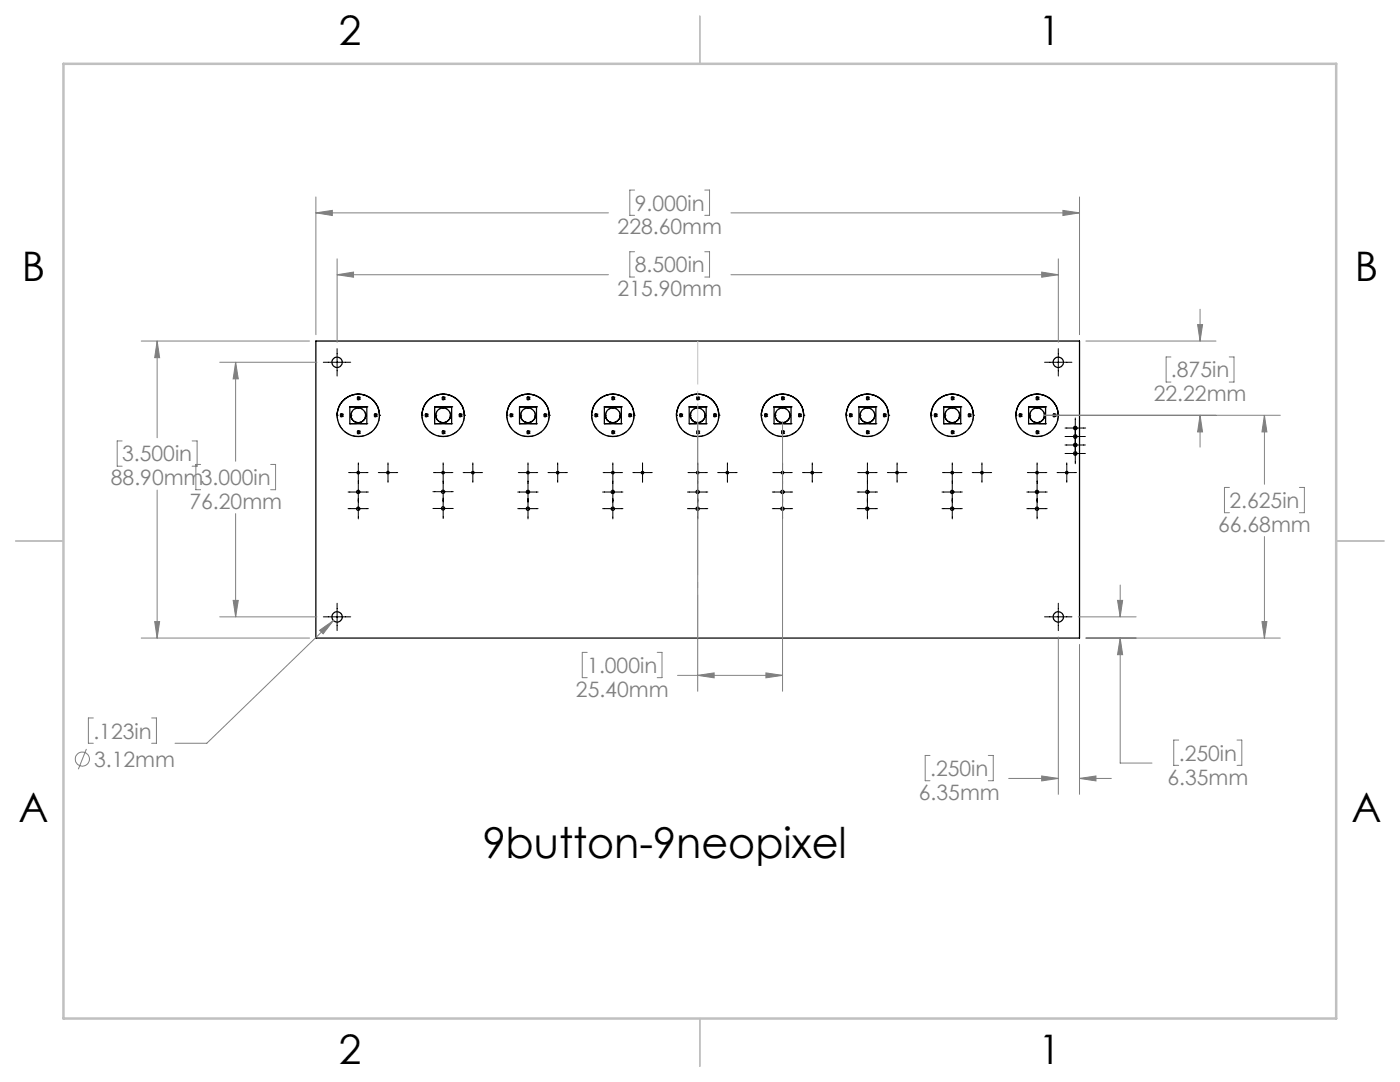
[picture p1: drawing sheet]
<svg xmlns="http://www.w3.org/2000/svg" width="279mm" height="216mm" viewBox="0 0 279 216" stroke-linecap="round" stroke-linejoin="round" font-family="sans-serif">
<defs><g id="words">
<text font-size="8.5" x="96.3" y="171.3">9button-9neopixel</text>
<g font-size="8.1">
<text x="67.6" y="8.9">2</text>
<text x="207.3" y="8.9">1</text>
<text x="4.4" y="56.2">B</text>
<text x="270.4" y="56.2">B</text>
<text x="3.7" y="164.1">A</text>
<text x="269.7" y="164.1">A</text>
<text x="67.6" y="212.4">2</text>
<text x="207.3" y="212.4">1</text>
</g>
<g font-size="4.2" fill="#808080">
<text x="123.3" y="46.8">228.60mm</text>
<text x="126.7" y="42">9.000in</text>
<text x="123.3" y="59.1">215.90mm</text>
<text x="126.7" y="54.3">8.500in</text>
<text x="233.7" y="75.3">.875in</text>
<text x="230.3" y="80.1">22.22mm</text>
<text x="24.4" y="92.1">3.500in</text>
<text x="22.1" y="96.8">88.90mm3.000in</text>
<text x="37.8" y="101.5">76.20mm</text>
<text x="245.4" y="101.4">2.625in</text>
<text x="243.1" y="106.1">66.68mm</text>
<text x="117.2" y="134.3">1.000in</text>
<text x="114.9" y="139">25.40mm</text>
<text x="18.7" y="147.4">.123in</text>
<text x="18.8" y="153.1">3.12mm</text>
<text x="185.6" y="154.9">.250in</text>
<text x="235.3" y="151.8">.250in</text>
<text x="183.4" y="159.6">6.35mm</text>
<text x="233" y="156.5">6.35mm</text>
</g>
</g></defs>
<g fill="none" stroke="#000" stroke-width=".2" stroke-dasharray="1.3 .6">
<path d="M71.3 79.3h.1M71.3 79.7h.1M71.7 79.3h.1M71.7 79.7h.1M88.2 79.3h.1M88.2 79.7h.1M88.7 79.3h.1M88.7 79.7h.1M105.2 79.3h.1M105.2 79.7h.1M105.6 79.3h.1M105.6 79.7h.1"/>
<path d="M122.1 79.3h.1M122.1 79.7h.1M122.5 79.3h.1M122.5 79.7h.1M139 79.3h.1M139 79.7h.1M139.5 79.3h.1M139.5 79.7h.1M156 79.3h.1M156 79.7h.1M156.4 79.3h.1M156.4 79.7h.1"/>
<path d="M172.9 79.3h.1M172.9 79.7h.1M173.3 79.3h.1M173.3 79.7h.1M189.8 79.3h.1M189.8 79.7h.1M190.3 79.3h.1M190.3 79.7h.1M206.8 79.3h.1M206.8 79.7h.1M207.2 79.3h.1M207.2 79.7h.1"/>
<path d="M67.9 82.6h.1M67.9 83.1h.1M68.3 82.6h.1M68.3 83.1h.1M69.8 84.6h.1M70.1 82.9h.1M71.3 86h.1M71.3 86.5h.1M71.5 81.4h.1M71.5 87.1h.1M71.7 86h.1M71.7 86.5h.1"/>
<path d="M73 82.9h.1M73.2 84.6h.1M74.7 82.6h.1M74.7 83.1h.1M75.1 82.6h.1M75.1 83.1h.1M84.9 82.6h.1M84.9 83.1h.1M85.3 82.6h.1M85.3 83.1h.1M86.8 84.6h.1M87 82.9h.1"/>
<path d="M88.2 86h.1M88.2 86.5h.1M88.5 81.4h.1M88.5 87.1h.1M88.7 86h.1M88.7 86.5h.1M89.9 82.9h.1M90.1 84.6h.1M91.6 82.6h.1M91.6 83.1h.1M92.1 82.6h.1M92.1 83.1h.1"/>
<path d="M101.8 82.6h.1M101.8 83.1h.1M102.2 82.6h.1M102.2 83.1h.1M103.7 84.6h.1M103.9 82.9h.1M105.2 86h.1M105.2 86.5h.1M105.4 81.4h.1M105.4 87.1h.1M105.6 86h.1M105.6 86.5h.1"/>
<path d="M106.8 82.9h.1M107.1 84.6h.1M108.6 82.6h.1M108.6 83.1h.1M109 82.6h.1M109 83.1h.1M118.7 82.6h.1M118.7 83.1h.1M119.1 82.6h.1M119.1 83.1h.1M120.6 84.6h.1M120.9 82.9h.1"/>
<path d="M122.1 86h.1M122.1 86.5h.1M122.3 81.4h.1M122.3 87.1h.1M122.5 86h.1M122.5 86.5h.1M123.8 82.9h.1M124 84.6h.1M125.5 82.6h.1M125.5 83.1h.1M125.9 82.6h.1M125.9 83.1h.1"/>
<path d="M135.7 82.6h.1M135.7 83.1h.1M136.1 82.6h.1M136.1 83.1h.1M137.6 84.6h.1M137.8 82.9h.1M139 86h.1M139 86.5h.1M139.3 81.4h.1M139.3 87.1h.1M139.5 86h.1M139.5 86.5h.1"/>
<path d="M140.7 82.9h.1M140.9 84.6h.1M142.4 82.6h.1M142.4 83.1h.1M142.9 82.6h.1M142.9 83.1h.1M152.6 82.6h.1M152.6 83.1h.1M153 82.6h.1M153 83.1h.1M154.5 84.6h.1M154.7 82.9h.1"/>
<path d="M156 86h.1M156 86.5h.1M156.2 81.4h.1M156.2 87.1h.1M156.4 86h.1M156.4 86.5h.1M157.6 82.9h.1M157.9 84.6h.1M159.4 82.6h.1M159.4 83.1h.1M159.8 82.6h.1M159.8 83.1h.1"/>
<path d="M169.5 82.6h.1M169.5 83.1h.1M169.9 82.6h.1M169.9 83.1h.1M171.4 84.6h.1M171.7 82.9h.1M172.9 86h.1M172.9 86.5h.1M173.1 81.4h.1M173.1 87.1h.1M173.3 86h.1M173.3 86.5h.1"/>
<path d="M174.6 82.9h.1M174.8 84.6h.1M176.3 82.6h.1M176.3 83.1h.1M176.7 82.6h.1M176.7 83.1h.1M186.5 82.6h.1M186.5 83.1h.1M186.9 82.6h.1M186.9 83.1h.1M188.4 84.6h.1M188.6 82.9h.1"/>
<path d="M189.8 86h.1M189.8 86.5h.1M190.1 81.4h.1M190.1 87.1h.1M190.3 86h.1M190.3 86.5h.1M191.5 82.9h.1M191.7 84.6h.1M193.2 82.6h.1M193.2 83.1h.1M193.7 82.6h.1M193.7 83.1h.1"/>
<path d="M203.4 82.6h.1M203.4 83.1h.1M203.8 82.6h.1M203.8 83.1h.1M205.3 84.6h.1M205.5 82.9h.1M206.8 86h.1M206.8 86.5h.1M207 81.4h.1M207 87.1h.1M207.2 86h.1M207.2 86.5h.1"/>
<path d="M208.4 82.9h.1M208.7 84.6h.1M210.2 82.6h.1M210.2 83.1h.1M210.6 82.6h.1M210.6 83.1h.1"/>
</g>
<g fill="none" stroke="#000" stroke-width=".2" stroke-dasharray="1.3 .6" stroke-dashoffset=".4" stroke-linecap="butt">
<path d="M71.5 81.4a1.46 1.46 0 0 0-1.4 1.5M73 82.9a1.46 1.46 0 0 0-1.5-1.5M88.5 81.4a1.46 1.46 0 0 0-1.5 1.5M89.9 82.9a1.46 1.46 0 0 0-1.4-1.5M105.4 81.4a1.46 1.46 0 0 0-1.5 1.5M106.8 82.9a1.46 1.46 0 0 0-1.4-1.5M122.3 81.4a1.46 1.46 0 0 0-1.4 1.5M123.8 82.9a1.46 1.46 0 0 0-1.5-1.5M139.3 81.4a1.46 1.46 0 0 0-1.5 1.5M140.7 82.9a1.46 1.46 0 0 0-1.4-1.5M156.2 81.4a1.46 1.46 0 0 0-1.5 1.5M157.6 82.9a1.46 1.46 0 0 0-1.4-1.5"/>
<path d="M173.1 81.4a1.46 1.46 0 0 0-1.4 1.5M174.6 82.9a1.46 1.46 0 0 0-1.5-1.5M190.1 81.4a1.46 1.46 0 0 0-1.5 1.5M191.5 82.9a1.46 1.46 0 0 0-1.4-1.5M207 81.4a1.46 1.46 0 0 0-1.5 1.5M208.4 82.9a1.46 1.46 0 0 0-1.4-1.5"/>
</g>
<g fill="none" stroke="#000" stroke-width=".2" stroke-dasharray="1.3 .6" stroke-dashoffset=".2" stroke-linecap="butt">
<path d="M67.3 82.9a4.2 4.2 0 0 0 4.2 4.2M71.5 87.1a4.2 4.2 0 0 0 4.3-4.2M84.2 82.9a4.2 4.2 0 0 0 4.3 4.2M88.5 87.1a4.2 4.2 0 0 0 4.2-4.2M101.2 82.9a4.2 4.2 0 0 0 4.2 4.2M105.4 87.1a4.2 4.2 0 0 0 4.2-4.2M118.1 82.9a4.2 4.2 0 0 0 4.2 4.2M122.3 87.1a4.2 4.2 0 0 0 4.3-4.2M135 82.9a4.2 4.2 0 0 0 4.3 4.2M139.3 87.1a4.2 4.2 0 0 0 4.2-4.2M152 82.9a4.2 4.2 0 0 0 4.2 4.2M156.2 87.1a4.2 4.2 0 0 0 4.2-4.2"/>
<path d="M168.9 82.9a4.2 4.2 0 0 0 4.2 4.2M173.1 87.1a4.2 4.2 0 0 0 4.3-4.2M185.8 82.9a4.2 4.2 0 0 0 4.3 4.2M190.1 87.1a4.2 4.2 0 0 0 4.2-4.2M202.8 82.9a4.2 4.2 0 0 0 4.2 4.2M207 87.1a4.2 4.2 0 0 0 4.2-4.2"/>
</g>
<path d="M69.8 84.6h3.4M86.8 84.6h3.3M103.7 84.6h3.4M120.6 84.6h3.4M137.6 84.6h3.3M154.5 84.6h3.4M171.4 84.6h3.4M188.4 84.6h3.3M205.3 84.6h3.4" fill="none" stroke="#000" stroke-width=".2" stroke-dasharray="1.3 .6" stroke-dashoffset="-.1" stroke-linecap="butt"/>
<g fill="none" stroke="#000" stroke-width=".2" stroke-dasharray="1.3 .6" stroke-linecap="butt">
<path d="M71.3 79.7v-.4M71.3 79.3h.4M71.3 79.3l.1 .1M71.3 79.7l.1-.2M71.4 79.5v-.1M71.4 79.4h.2M71.6 79.4l.1-.1M71.6 79.5l.1 .2M71.6 79.5h-.2M71.6 79.4v.1M71.7 79.3v.4M71.7 79.7h-.4"/>
<path d="M88.2 79.7v-.4M88.2 79.3h.5M88.2 79.3l.2 .1M88.2 79.7l.2-.2M88.4 79.4h.1M88.4 79.5v-.1M88.5 79.4l.2-.1M88.5 79.5l.2 .2M88.5 79.5h-.1M88.5 79.4v.1M88.7 79.3v.4M88.7 79.7h-.5"/>
<path d="M105.2 79.7v-.4M105.2 79.3h.4M105.2 79.3l.1 .1M105.2 79.7l.1-.2M105.3 79.4h.2M105.3 79.5v-.1M105.5 79.4l.1-.1M105.5 79.5l.1 .2M105.5 79.5h-.2M105.5 79.4v.1M105.6 79.3v.4M105.6 79.7h-.4"/>
<path d="M122.1 79.7v-.4M122.1 79.3h.4M122.1 79.3l.1 .1M122.1 79.7l.1-.2M122.2 79.5v-.1M122.2 79.4h.2M122.4 79.4l.1-.1M122.4 79.5l.1 .2M122.4 79.5h-.2M122.4 79.4v.1M122.5 79.3v.4M122.5 79.3h-.4"/>
<path d="M122.5 79.7h-.4M139 79.3h.5M139 79.7v-.4M139 79.3l.2 .1M139 79.7l.2-.2M139.2 79.5v-.1M139.2 79.4h.1M139.3 79.4l.2-.1M139.3 79.5l.2 .2M139.3 79.5h-.1M139.3 79.4v.1M139.5 79.3v.4"/>
<path d="M139.5 79.3h-.5M139.5 79.7h-.5M156 79.3h.4M156 79.7v-.4M156 79.3l.1 .1M156 79.7l.1-.2M156.1 79.5v-.1M156.1 79.4h.2M156.3 79.4l.1-.1M156.3 79.5l.1 .2M156.3 79.5h-.2M156.3 79.4v.1"/>
<path d="M156.4 79.3h-.4M156.4 79.3v.4M156.4 79.7h-.4M172.9 79.3h.4M172.9 79.7v-.4M172.9 79.3l.1 .1M172.9 79.7l.1-.2M173 79.5v-.1M173 79.4h.2M173.2 79.4l.1-.1M173.2 79.5l.1 .2M173.2 79.5h-.2"/>
<path d="M173.2 79.4v.1M173.3 79.3v.4M173.3 79.7h-.4M189.8 79.3h.5M189.8 79.7v-.4M189.8 79.3l.2 .1M189.8 79.7l.2-.2M190 79.5v-.1M190 79.4h.1M190.1 79.4l.2-.1M190.1 79.5l.2 .2M190.1 79.5h-.1"/>
<path d="M190.1 79.4v.1M190.3 79.3v.4M190.3 79.7h-.5M206.8 79.3h.4M206.8 79.7v-.4M206.8 79.3l.1 .1M206.8 79.7l.1-.2M206.9 79.4h.2M206.9 79.5v-.1M207.1 79.4l.1-.1M207.1 79.5l.1 .2M207.1 79.5h-.2"/>
<path d="M207.1 79.4v.1M207.2 79.3v.4M207.2 79.7h-.4M67.9 82.6h.4M67.9 83.1v-.5M67.9 83.1l.2-.2M67.9 83.1h.4M68.1 82.8l-.2-.2M68.1 82.8h.1M68.1 82.9v-.1M68.2 82.8l.1-.2M68.2 82.9h-.1"/>
<path d="M68.2 82.8v.1M68.3 82.6h-.4M68.3 82.6v.5M68.3 83.1h-.4M68.3 83.1l-.1-.2M71.3 86.5v-.5M71.3 86h.4M71.4 86.2l-.1-.2M71.4 86.3l-.1 .2M71.4 86.3v-.1M71.4 86.2h.2M71.6 86.3h-.2"/>
<path d="M71.6 86.2v.1M71.7 86v.5M71.7 86.5h-.4M71.7 86l-.1 .2M71.7 86.5l-.1-.2M74.7 82.6h.4M74.7 83.1v-.5M74.7 82.6l.1 .2M74.7 83.1h.4M74.8 82.9l-.1 .2M74.8 82.9v-.1M74.8 82.8h.2"/>
<path d="M75 82.9l.1 .2M75 82.9h-.2M75 82.8v.1M75.1 82.6v.5M75.1 82.6h-.4M75.1 83.1h-.4M75.1 82.6l-.1 .2M84.9 83.1v-.5M84.9 82.6h.4M84.9 83.1l.1-.2M84.9 83.1h.4M85 82.8l-.1-.2"/>
<path d="M85 82.8h.1M85 82.9v-.1M85.1 82.8l.2-.2M85.1 82.9h-.1M85.1 82.8v.1M85.3 82.6h-.4M85.3 82.6v.5M85.3 83.1h-.4M85.3 83.1l-.2-.2M88.2 86h.5M88.2 86.5v-.5M88.4 86.2l-.2-.2"/>
<path d="M88.4 86.3l-.2 .2M88.4 86.3v-.1M88.4 86.2h.1M88.5 86.3h-.1M88.5 86.2v.1M88.7 86v.5M88.7 86.5h-.5M88.7 86l-.2 .2M88.7 86.5l-.2-.2M91.6 83.1v-.5M91.6 82.6h.5M91.6 82.6l.2 .2"/>
<path d="M91.6 83.1h.5M91.8 82.9l-.2 .2M91.8 82.9v-.1M91.8 82.8h.1M91.9 82.9l.2 .2M91.9 82.9h-.1M91.9 82.8v.1M92.1 82.6v.5M92.1 82.6h-.5M92.1 83.1h-.5M92.1 82.6l-.2 .2M101.8 83.1v-.5"/>
<path d="M101.8 82.6h.4M101.8 83.1l.1-.2M101.8 83.1h.4M101.9 82.8l-.1-.2M101.9 82.8h.2M101.9 82.9v-.1M102.1 82.8l.1-.2M102.1 82.9h-.2M102.1 82.8v.1M102.2 82.6h-.4M102.2 82.6v.5M102.2 83.1h-.4"/>
<path d="M102.2 83.1l-.1-.2M105.2 86h.4M105.2 86.5v-.5M105.3 86.2l-.1-.2M105.3 86.3l-.1 .2M105.3 86.3v-.1M105.3 86.2h.2M105.5 86.3h-.2M105.5 86.2v.1M105.6 86v.5M105.6 86.5h-.4M105.6 86l-.1 .2"/>
<path d="M105.6 86.5l-.1-.2M108.6 82.6h.4M108.6 83.1v-.5M108.6 82.6l.1 .2M108.6 83.1h.4M108.7 82.9l-.1 .2M108.7 82.9v-.1M108.7 82.8h.1M108.8 82.9l.2 .2M108.8 82.9h-.1M108.8 82.8v.1M109 82.6v.5"/>
<path d="M109 82.6h-.4M109 83.1h-.4M109 82.6l-.2 .2M118.7 83.1v-.5M118.7 82.6h.4M118.7 83.1l.2-.2M118.7 83.1h.4M118.9 82.8l-.2-.2M118.9 82.9v-.1M118.9 82.8h.1M119 82.8l.1-.2M119 82.9h-.1"/>
<path d="M119 82.8v.1M119.1 82.6h-.4M119.1 82.6v.5M119.1 83.1h-.4M119.1 83.1l-.1-.2M122.1 86h.4M122.1 86.5v-.5M122.1 86.5h.4M122.2 86.2l-.1-.2M122.2 86.3l-.1 .2M122.2 86.3v-.1M122.2 86.2h.2"/>
<path d="M122.4 86.3h-.2M122.4 86.2v.1M122.5 86v.5M122.5 86.5h-.4M122.5 86l-.1 .2M122.5 86.5l-.1-.2M125.5 82.6h.4M125.5 83.1v-.5M125.5 82.6l.1 .2M125.5 83.1h.4M125.6 82.9l-.1 .2M125.6 82.8h.2"/>
<path d="M125.6 82.9v-.1M125.8 82.9l.1 .2M125.8 82.9h-.2M125.8 82.8v.1M125.9 82.6v.5M125.9 82.6h-.4M125.9 83.1h-.4M125.9 82.6l-.1 .2M135.7 83.1v-.5M135.7 82.6h.4M135.7 83.1l.1-.2M135.7 83.1h.4"/>
<path d="M135.8 82.8l-.1-.2M135.8 82.9v-.1M135.8 82.8h.1M135.9 82.8l.2-.2M135.9 82.9h-.1M135.9 82.8v.1M136.1 82.6h-.4M136.1 82.6v.5M136.1 83.1h-.4M136.1 83.1l-.2-.2M139 86h.5M139 86.5v-.5"/>
<path d="M139 86.5h.5M139.2 86.2l-.2-.2M139.2 86.3l-.2 .2M139.2 86.3v-.1M139.2 86.2h.1M139.3 86.3h-.1M139.3 86.2v.1M139.5 86v.5M139.5 86.5h-.5M139.5 86l-.2 .2M139.5 86.5l-.2-.2M142.4 82.6h.5"/>
<path d="M142.4 83.1v-.5M142.4 82.6l.2 .2M142.4 83.1h.5M142.6 82.9l-.2 .2M142.6 82.9v-.1M142.6 82.8h.1M142.7 82.9l.2 .2M142.7 82.9h-.1M142.7 82.8v.1M142.9 82.6h-.5M142.9 82.6v.5M142.9 83.1h-.5"/>
<path d="M142.9 82.6l-.2 .2M152.6 83.1v-.5M152.6 82.6h.4M152.6 83.1l.1-.2M152.6 83.1h.4M152.7 82.8l-.1-.2M152.7 82.9v-.1M152.7 82.8h.2M152.9 82.8l.1-.2M152.9 82.9h-.2M152.9 82.8v.1M153 82.6h-.4"/>
<path d="M153 82.6v.5M153 83.1h-.4M153 83.1l-.1-.2M156 86h.4M156 86.5v-.5M156 86.5h.4M156.1 86.2l-.1-.2M156.1 86.3l-.1 .2M156.1 86.2h.2M156.1 86.3v-.1M156.3 86.3h-.2M156.3 86.2v.1"/>
<path d="M156.4 86h-.4M156.4 86v.5M156.4 86.5h-.4M156.4 86l-.1 .2M156.4 86.5l-.1-.2M159.4 82.6h.4M159.4 83.1v-.5M159.4 82.6l.1 .2M159.4 83.1h.4M159.5 82.9l-.1 .2M159.5 82.9v-.1M159.5 82.8h.1"/>
<path d="M159.6 82.9l.2 .2M159.6 82.9h-.1M159.6 82.8v.1M159.8 82.6h-.4M159.8 82.6v.5M159.8 83.1h-.4M159.8 82.6l-.2 .2M169.5 83.1v-.5M169.5 82.6h.4M169.5 83.1l.2-.2M169.5 83.1h.4M169.7 82.8l-.2-.2"/>
<path d="M169.7 82.9v-.1M169.7 82.8h.1M169.8 82.8l.1-.2M169.8 82.9h-.1M169.8 82.8v.1M169.9 82.6h-.4M169.9 82.6v.5M169.9 83.1h-.4M169.9 83.1l-.1-.2M172.9 86.5v-.5M172.9 86h.4M173 86.2l-.1-.2"/>
<path d="M173 86.3l-.1 .2M173 86.2h.2M173 86.3v-.1M173.2 86.3h-.2M173.2 86.2v.1M173.3 86v.5M173.3 86.5h-.4M173.3 86l-.1 .2M173.3 86.5l-.1-.2M176.3 82.6h.4M176.3 83.1v-.5M176.3 82.6l.1 .2"/>
<path d="M176.3 83.1h.4M176.4 82.9l-.1 .2M176.4 82.8h.2M176.4 82.9v-.1M176.6 82.9l.1 .2M176.6 82.9h-.2M176.6 82.8v.1M176.7 82.6h-.4M176.7 82.6v.5M176.7 83.1h-.4M176.7 82.6l-.1 .2M186.5 83.1v-.5"/>
<path d="M186.5 82.6h.4M186.5 83.1l.1-.2M186.5 83.1h.4M186.6 82.8l-.1-.2M186.6 82.8h.1M186.6 82.9v-.1M186.7 82.8l.2-.2M186.7 82.9h-.1M186.7 82.8v.1M186.9 82.6v.5M186.9 82.6h-.4M186.9 83.1h-.4"/>
<path d="M186.9 83.1l-.2-.2M189.8 86.5v-.5M189.8 86h.5M190 86.2l-.2-.2M190 86.3l-.2 .2M190 86.2h.1M190 86.3v-.1M190.1 86.3h-.1M190.1 86.2v.1M190.3 86v.5M190.3 86.5h-.5M190.3 86l-.2 .2"/>
<path d="M190.3 86.5l-.2-.2M193.2 82.6h.5M193.2 83.1v-.5M193.2 82.6l.2 .2M193.4 82.9l-.2 .2M193.4 82.8h.1M193.4 82.9v-.1M193.5 82.9l.2 .2M193.5 82.9h-.1M193.5 82.8v.1M193.7 82.6v.5M193.7 83.1h-.5"/>
<path d="M193.7 82.6l-.2 .2M203.4 82.6h.4M203.4 83.1v-.5M203.4 83.1l.1-.2M203.4 83.1h.4M203.5 82.8l-.1-.2M203.5 82.8h.2M203.5 82.9v-.1M203.7 82.8l.1-.2M203.7 82.9h-.2M203.7 82.8v.1M203.8 82.6v.5"/>
<path d="M203.8 82.6h-.4M203.8 83.1h-.4M203.8 83.1l-.1-.2M206.8 86.5v-.5M206.8 86h.4M206.9 86.2l-.1-.2M206.9 86.3l-.1 .2M206.9 86.2h.2M206.9 86.3v-.1M207.1 86.3h-.2M207.1 86.2v.1M207.2 86v.5"/>
<path d="M207.2 86.5h-.4M207.2 86l-.1 .2M207.2 86.5l-.1-.2M210.2 82.6h.4M210.2 83.1v-.5M210.2 82.6l.1 .2M210.3 82.9l-.1 .2M210.3 82.8h.1M210.3 82.9v-.1M210.4 82.9l.2 .2M210.4 82.9h-.1M210.4 82.8v.1"/>
<path d="M210.6 82.6v.5M210.6 83.1h-.4M210.6 82.6l-.2 .2"/>
</g>
<g fill="none" stroke="#000" stroke-width=".2" stroke-dasharray="1.3 .6" stroke-dashoffset=".5" stroke-linecap="butt">
<path d="M71.9 79.5a.34 .34 0 0 0-.5-.3 .34 .34 0 0 0-.1 .5 .34 .34 0 0 0 .5-.1l.1-.1M88.8 79.5a.34 .34 0 0 0-.5-.3 .34 .34 0 0 0-.1 .5 .34 .34 0 0 0 .6-.1v-.1M105.7 79.5a.34 .34 0 0 0-.4-.3 .34 .34 0 0 0-.2 .5 .34 .34 0 0 0 .6-.1v-.1M122.7 79.5a.34 .34 0 0 0-.5-.3 .34 .34 0 0 0-.1 .5 .34 .34 0 0 0 .5-.1l.1-.1M139.6 79.5a.34 .34 0 0 0-.5-.3 .34 .34 0 0 0-.1 .5 .34 .34 0 0 0 .6-.1v-.1M156.5 79.5a.34 .34 0 0 0-.4-.3 .34 .34 0 0 0-.2 .5 .34 .34 0 0 0 .6-.1v-.1M173.5 79.5a.34 .34 0 0 0-.5-.3 .34 .34 0 0 0-.1 .5 .34 .34 0 0 0 .5-.1l.1-.1M190.4 79.5a.34 .34 0 0 0-.5-.3 .34 .34 0 0 0-.1 .5 .34 .34 0 0 0 .6-.1v-.1M207.3 79.5a.34 .34 0 0 0-.4-.3 .34 .34 0 0 0-.2 .5 .34 .34 0 0 0 .6-.1v-.1M68.5 82.9a.34 .34 0 0 0-.5-.4 .34 .34 0 0 0-.1 .6 .34 .34 0 0 0 .5-.1l.1-.1M71.9 86.2a.34 .34 0 0 0-.5-.3 .34 .34 0 0 0-.1 .6 .34 .34 0 0 0 .5-.1l.1-.2M75.2 82.9a.34 .34 0 0 0-.4-.4 .34 .34 0 0 0-.1 .6 .34 .34 0 0 0 .5-.1v-.1"/>
<path d="M85.4 82.9a.34 .34 0 0 0-.5-.4 .34 .34 0 0 0-.1 .6 .34 .34 0 0 0 .6-.1v-.1M88.8 86.2a.34 .34 0 0 0-.5-.3 .34 .34 0 0 0-.1 .6 .34 .34 0 0 0 .6-.1v-.2M92.2 82.9a.34 .34 0 0 0-.5-.4 .34 .34 0 0 0-.1 .6 .34 .34 0 0 0 .6-.1v-.1M102.3 82.9a.34 .34 0 0 0-.4-.4 .34 .34 0 0 0-.1 .6 .34 .34 0 0 0 .5-.1v-.1M105.7 86.2a.34 .34 0 0 0-.4-.3 .34 .34 0 0 0-.2 .6 .34 .34 0 0 0 .6-.1v-.2M109.1 82.9a.34 .34 0 0 0-.5-.4 .34 .34 0 0 0-.1 .6 .34 .34 0 0 0 .6-.1v-.1M119.3 82.9a.34 .34 0 0 0-.5-.4 .34 .34 0 0 0-.1 .6 .34 .34 0 0 0 .5-.1l.1-.1M122.7 86.2a.34 .34 0 0 0-.5-.3 .34 .34 0 0 0-.1 .6 .34 .34 0 0 0 .5-.1l.1-.2M126 82.9a.34 .34 0 0 0-.4-.4 .34 .34 0 0 0-.1 .6 .34 .34 0 0 0 .5-.1v-.1M136.2 82.9a.34 .34 0 0 0-.5-.4 .34 .34 0 0 0-.1 .6 .34 .34 0 0 0 .6-.1v-.1M139.6 86.2a.34 .34 0 0 0-.5-.3 .34 .34 0 0 0-.1 .6 .34 .34 0 0 0 .6-.1v-.2M143 82.9a.34 .34 0 0 0-.5-.4 .34 .34 0 0 0-.1 .6 .34 .34 0 0 0 .6-.1v-.1"/>
<path d="M153.1 82.9a.34 .34 0 0 0-.4-.4 .34 .34 0 0 0-.1 .6 .34 .34 0 0 0 .5-.1v-.1M156.5 86.2a.34 .34 0 0 0-.4-.3 .34 .34 0 0 0-.2 .6 .34 .34 0 0 0 .6-.1v-.2M159.9 82.9a.34 .34 0 0 0-.5-.4 .34 .34 0 0 0-.1 .6 .34 .34 0 0 0 .6-.1v-.1M170.1 82.9a.34 .34 0 0 0-.5-.4 .34 .34 0 0 0-.1 .6 .34 .34 0 0 0 .5-.1l.1-.1M173.5 86.2a.34 .34 0 0 0-.5-.3 .34 .34 0 0 0-.1 .6 .34 .34 0 0 0 .5-.1l.1-.2M176.8 82.9a.34 .34 0 0 0-.4-.4 .34 .34 0 0 0-.1 .6 .34 .34 0 0 0 .5-.1v-.1M187 82.9a.34 .34 0 0 0-.5-.4 .34 .34 0 0 0-.1 .6 .34 .34 0 0 0 .6-.1v-.1M190.4 86.2a.34 .34 0 0 0-.5-.3 .34 .34 0 0 0-.1 .6 .34 .34 0 0 0 .6-.1v-.2M193.8 82.9a.34 .34 0 0 0-.5-.4 .34 .34 0 0 0-.1 .6 .34 .34 0 0 0 .6-.1v-.1M203.9 82.9a.34 .34 0 0 0-.4-.4 .34 .34 0 0 0-.1 .6 .34 .34 0 0 0 .5-.1v-.1M207.3 86.2a.34 .34 0 0 0-.4-.3 .34 .34 0 0 0-.2 .6 .34 .34 0 0 0 .6-.1v-.2M210.7 82.9a.34 .34 0 0 0-.5-.4 .34 .34 0 0 0-.1 .6 .34 .34 0 0 0 .6-.1v-.1"/>
</g>
<g fill="none" stroke="#000" stroke-width=".25">
<path d="M63 68.1h152.4v59.2h-152.4zM71.5 78.6h.1M71.5 78.6a4.3 4.3 0 0 0-4.2 4.3M71.5 78.6a4.3 4.3 0 0 1 4.2 4.3M88.4 78.6h.1M88.4 78.6a4.3 4.3 0 0 1 4.3 4.3M88.4 78.6a4.3 4.3 0 0 0-4.2 4.3M105.4 78.6h.1M105.4 78.6a4.3 4.3 0 0 1 4.2 4.3M105.4 78.6a4.3 4.3 0 0 0-4.3 4.3M122.3 78.6h.1M122.3 78.6a4.3 4.3 0 0 1 4.2 4.3"/>
<path d="M122.3 78.6a4.3 4.3 0 0 0-4.2 4.3M139.2 78.6h.1M139.2 78.6a4.3 4.3 0 0 1 4.3 4.3M139.2 78.6a4.3 4.3 0 0 0-4.2 4.3M156.2 78.6h.1M156.2 78.6a4.3 4.3 0 0 0-4.3 4.3M156.2 78.6a4.3 4.3 0 0 1 4.2 4.3M173.1 78.6h.1M173.1 78.6a4.3 4.3 0 0 0-4.2 4.3M173.1 78.6a4.3 4.3 0 0 1 4.2 4.3M190 78.6h.1M190 78.6a4.3 4.3 0 0 0-4.2 4.3"/>
<path d="M190 78.6a4.3 4.3 0 0 1 4.3 4.3M207 78.6h.1M207 78.6a4.3 4.3 0 0 0-4.3 4.3M207 78.6a4.3 4.3 0 0 1 4.2 4.3M67.3 82.9h.1M69.8 81.2h.1M69.8 81.2h3.4M69.8 81.2v3.4h3.4v-3.4M70 82.9a1.49 1.49 0 0 0 1.5 1.4M71.5 84.3h.1M73 82.9a1.49 1.49 0 0 1-1.5 1.4M73.2 81.2h.1"/>
<path d="M75.7 82.9h.1M84.2 82.9h.1M86.7 81.2h.1M86.7 81.2h3.4M86.7 81.2v3.4h3.4v-3.4M87 82.9a1.49 1.49 0 0 0 1.4 1.4M88.4 84.3h.1M89.9 82.9a1.49 1.49 0 0 1-1.5 1.4M90.1 81.2h.1M92.7 82.9h.1M101.1 82.9h.1M103.7 81.2h.1"/>
<path d="M103.7 81.2h3.4M103.7 81.2v3.4h3.4v-3.4M103.9 82.9a1.49 1.49 0 0 0 1.5 1.4M105.4 84.3h.1M106.8 82.9a1.49 1.49 0 0 1-1.4 1.4M107.1 81.2h.1M109.6 82.9h.1M118.1 82.9h.1M120.6 81.2h.1M120.6 81.2h3.4M120.6 81.2v3.4h3.4v-3.4M120.8 82.9a1.49 1.49 0 0 0 1.5 1.4"/>
<path d="M122.3 84.3h.1M123.8 82.9a1.49 1.49 0 0 1-1.5 1.4M124 81.2h.1M126.5 82.9h.1M135 82.9h.1M137.5 81.2h.1M137.5 81.2h3.4M137.5 81.2v3.4h3.4v-3.4M137.8 82.9a1.49 1.49 0 0 0 1.4 1.4M139.2 84.3h.1M140.7 82.9a1.49 1.49 0 0 1-1.5 1.4M140.9 81.2h.1"/>
<path d="M143.5 82.9h.1M151.9 82.9h.1M154.5 81.2h.1M154.5 81.2h3.4M154.5 81.2v3.4h3.4v-3.4M154.7 82.9a1.49 1.49 0 0 0 1.5 1.4M156.2 84.3h.1M157.6 82.9a1.49 1.49 0 0 1-1.4 1.4M157.9 81.2h.1M160.4 82.9h.1M168.9 82.9h.1M171.4 81.2h3.4"/>
<path d="M171.4 81.2v3.4h3.4v-3.4M171.4 81.2h.1M171.6 82.9a1.49 1.49 0 0 0 1.5 1.4M173.1 84.3h.1M174.6 82.9a1.49 1.49 0 0 1-1.5 1.4M174.8 81.2h.1M177.3 82.9h.1M185.8 82.9h.1M188.3 81.2h3.4M188.3 81.2v3.4h3.4v-3.4M188.3 81.2h.1M188.6 82.9a1.49 1.49 0 0 0 1.4 1.4"/>
<path d="M190 84.3h.1M191.5 82.9a1.49 1.49 0 0 1-1.5 1.4M191.7 81.2h.1M194.3 82.9h.1M202.7 82.9h.1M205.3 81.2h3.4M205.3 81.2v3.4h3.4v-3.4M205.3 81.2h.1M205.5 82.9a1.49 1.49 0 0 0 1.5 1.4M207 84.3h.1M208.4 82.9a1.49 1.49 0 0 1-1.4 1.4M208.7 81.2h.1"/>
<path d="M211.2 82.9h.1"/>
<circle cx="67.3" cy="72.3" r="1.04"/>
<circle cx="211.2" cy="72.3" r="1.04"/>
<circle cx="71.5" cy="98.2" r=".33"/>
<circle cx="71.5" cy="82.9" r="1.48"/>
<circle cx="71.5" cy="82.9" r="4.2"/>
<circle cx="71.5" cy="94.3" r=".25"/>
<circle cx="77.4" cy="94.3" r=".25"/>
<circle cx="88.4" cy="98.1" r=".33"/>
<circle cx="88.4" cy="82.9" r="1.48"/>
<circle cx="88.4" cy="82.9" r="4.2"/>
<circle cx="88.4" cy="94.3" r=".25"/>
<circle cx="94.4" cy="94.3" r=".25"/>
<circle cx="105.4" cy="98.2" r=".33"/>
<circle cx="105.4" cy="82.9" r="1.48"/>
<circle cx="105.4" cy="82.9" r="4.2"/>
<circle cx="105.4" cy="94.3" r=".25"/>
<circle cx="111.3" cy="94.3" r=".25"/>
<circle cx="122.3" cy="98.2" r=".33"/>
<circle cx="122.3" cy="82.9" r="1.48"/>
<circle cx="122.3" cy="82.9" r="4.2"/>
<circle cx="122.3" cy="94.3" r=".25"/>
<circle cx="128.2" cy="94.3" r=".25"/>
<circle cx="139.2" cy="98.2" r=".33"/>
<circle cx="139.2" cy="82.9" r="1.48"/>
<circle cx="139.2" cy="82.9" r="4.2"/>
<circle cx="139.2" cy="94.3" r=".25"/>
<circle cx="145.2" cy="94.3" r=".25"/>
<circle cx="156.2" cy="98.2" r=".33"/>
<circle cx="156.2" cy="82.9" r="1.48"/>
<circle cx="156.2" cy="82.9" r="4.2"/>
<circle cx="156.2" cy="94.3" r=".25"/>
<circle cx="162.1" cy="94.3" r=".25"/>
<circle cx="173.1" cy="98.2" r=".33"/>
<circle cx="173.1" cy="82.9" r="1.48"/>
<circle cx="173.1" cy="82.9" r="4.2"/>
<circle cx="173.1" cy="94.3" r=".25"/>
<circle cx="179" cy="94.3" r=".25"/>
<circle cx="190" cy="98.2" r=".33"/>
<circle cx="190" cy="82.9" r="1.48"/>
<circle cx="190" cy="82.9" r="4.2"/>
<circle cx="190" cy="94.3" r=".25"/>
<circle cx="196" cy="94.3" r=".25"/>
<circle cx="207" cy="98.2" r=".33"/>
<circle cx="207" cy="82.9" r="1.48"/>
<circle cx="207" cy="82.9" r="4.2"/>
<circle cx="207" cy="94.3" r=".25"/>
<circle cx="212.9" cy="94.3" r=".25"/>
<circle cx="214.6" cy="87.1" r=".34"/>
<circle cx="214.6" cy="90.5" r=".34"/>
<circle cx="214.6" cy="85.4" r=".34"/>
<circle cx="214.6" cy="88.8" r=".34"/>
<circle cx="71.5" cy="101.5" r=".33"/>
<circle cx="88.4" cy="101.4" r=".33"/>
<circle cx="105.4" cy="101.5" r=".33"/>
<circle cx="122.3" cy="101.5" r=".33"/>
<circle cx="139.2" cy="101.5" r=".33"/>
<circle cx="156.2" cy="101.5" r=".33"/>
<circle cx="173.1" cy="101.5" r=".33"/>
<circle cx="190" cy="101.5" r=".33"/>
<circle cx="207" cy="101.5" r=".33"/>
<circle cx="67.3" cy="123.1" r="1.04"/>
<circle cx="211.2" cy="123.1" r="1.04"/>
</g>
<g fill="none" stroke="#808080" stroke-width=".2">
<path d="M63 39.3v27.5M126.6 37.9h-.9v5.1h.9M140.7 37.9h.9v5.1h-.9M215.4 39.3v27.5M63 42.5h58.4M63 42.5l3.3-.5v1zM67.3 51.6v16.7M67.3 54.8h54.1M67.3 54.8l3.3-.5v1zM126.6 50.2h-.9v5.1h.9M140.7 50.2h.9v5.1h-.9M145.9 42.5h69.5"/>
<path d="M145.9 54.8h65.3M207.9 54.3l3.3 .5-3.3 .5zM211.2 51.6v16.7M212.1 42l3.3 .5-3.3 .5zM28.2 68.1h33.6M31.4 68.1v19.2M31.4 68.1l.5 3.3h-1zM43.9 72.3h19.4M47 72.3v19.7M47 72.3l.6 3.3h-1.1zM216.7 68.1h26M233.7 71.2h-1v5h1"/>
<path d="M239 64.8h1l-.5 3.3zM239.5 61.7v6.4M245.3 71.2h1v5h-1M24.4 88h-1v5h1M31.4 97.8v29.5M38.3 88h1v5h-1M40 92.7h-.9v5h.9M54 92.7h1v5h-1M139.2 84.1v53.8M156.2 84.1v53.8M208.2 82.9h47.3M239.5 82.9v6.3"/>
<path d="M239.5 82.9l.5 3.3h-1zM245.4 97.3h-1v5h1M252.3 82.9v13.7M252.3 82.9l.5 3.3h-1zM259.3 97.3h1v5h-1M46.5 119.8h1.1l-.6 3.3zM47 102.5v20.6M223 119.8h1l-.4 3.3zM223.6 116.7v6.4M252.3 107.1v20.2M28.2 127.3h33.6M30.9 124h1l-.5 3.3z"/>
<path d="M43.9 123.1h19.4M63.8 125.8l2.7-2-2 2.7zM66.5 123.8l-25.2 24.5h-6.4M117.2 130.2h-1v5h1M131.2 130.2h.9v5h-.9M135.2 134.8h21M139.2 134.8l3.3-.5v1zM152.9 134.3l3.3 .5-3.3 .5zM211.2 127.1v31.4M215.2 123.1h11.5M215.4 128.6v29.9M216.7 127.3h38.8"/>
<path d="M223.6 127.3v25h6.3M223.6 127.3l.4 3.3h-1zM251.8 124h1l-.5 3.3zM17.3 149.4l-1.7 4.1M18.6 143.3h-1v5h1M30.3 143.3h.9v5h-.9M185.6 150.7h-1v5.1h1M197.2 150.7h1v5.1h-1M201.3 155.3h9.9M207.9 154.8l3.3 .5-3.3 .5zM215.4 155.3h6.4M215.4 155.3l3.3-.5v1z"/>
<path d="M235.2 147.7h-1v5h1M246.9 147.7h.9v5h-.9"/>
<circle cx="16.4" cy="151.5" r="1.41"/>
</g>
<path d="M139.3 68v59.3" fill="none" stroke="#c0c0c0" stroke-width=".2" stroke-dasharray="15.2 1.3 1.3 1.3" stroke-dashoffset="6.6" stroke-linecap="butt"/>
<g fill="none" stroke="#000" stroke-width=".2">
<path d="M64.5 72.3h5.5M67.3 69.6v5.4M208.5 72.3h5.4M211.2 69.6v5.4M69.5 98.2h4M69.6 94.3h3.8M71.5 92.4v11.1M75.5 94.3h3.9M77.4 92.4v3.8M86.4 98.1h4.1M86.5 94.3h3.9M88.4 92.4v11.1"/>
<path d="M92.4 94.3h3.9M94.4 92.4v3.8M103.3 98.2h4.1M103.4 94.3h3.9M105.4 92.4v11.1M109.4 94.3h3.8M111.3 92.4v3.8M120.3 98.2h4M120.4 94.3h3.8M122.3 92.4v11.1M126.3 94.3h3.9M128.2 92.4v3.8"/>
<path d="M137.2 98.2h4.1M137.3 94.3h3.9M139.2 92.4v11.1M143.2 94.3h3.9M145.2 92.4v3.8M154.1 98.2h4.1M154.2 94.3h3.9M156.2 92.4v11.1M160.2 94.3h3.8M162.1 92.4v3.8M171.1 98.2h4M171.2 94.3h3.8"/>
<path d="M173.1 92.4v11.1M177.1 94.3h3.9M179 92.4v3.8M188 98.2h4.1M188.1 94.3h3.9M190 92.4v11.1M194 94.3h3.9M196 92.4v3.8M204.9 98.2h4.1M205 94.3h3.9M207 92.4v11.1M211 94.3h3.8"/>
<path d="M212.5 85.4h4.2M212.5 87.1h4.1M212.5 90.5h4.1M212.5 88.8h4.1M212.9 92.4v3.8M214.6 83.4v9.1M69.5 101.5h4M86.4 101.5h4.1M103.3 101.5h4.1M120.3 101.5h4M137.2 101.5h4.1M154.1 101.5h4.1"/>
<path d="M171.1 101.5h4M188 101.5h4.1M204.9 101.5h4.1M64.5 123.1h5.5M67.3 120.4v5.4M208.5 123.1h5.4M211.2 120.4v5.4"/>
</g>
<path d="M139.7 3.2v9.5M3.1 107.9h9.6M266.7 107.9h9.5M139.7 203.2v9.6" fill="none" stroke="#c0c0c0" stroke-width=".25"/>
<path d="M12.7 12.7h254v190.5h-254z" fill="none" stroke="#c0c0c0" stroke-width=".5"/>
<path d="M31.4 68.1l.5 3.3h-1zM30.9 124h1l-.5 3.3zM212.1 42l3.3 .5-3.3 .5zM63 42.5l3.3-.5v1zM47 72.3l.6 3.3h-1.1zM46.5 119.8h1.1l-.6 3.3zM67.3 54.8l3.3-.5v1zM207.9 54.3l3.3 .5-3.3 .5zM223 119.8h1l-.4 3.3zM223.6 127.3l.4 3.3h-1zM215.4 155.3l3.3-.5v1zM207.9 154.8l3.3 .5-3.3 .5zM63.8 125.8l.7 .7 2-2.7zM239 64.8h1l-.5 3.3zM239.5 82.9l.5 3.3h-1zM252.3 82.9l.5 3.3h-1zM251.8 124h1l-.5 3.3zM139.2 134.8l3.3-.5v1zM152.9 134.3l3.3 .5-3.3 .5z" fill="#808080"/>
<use href="#words"/>
</svg>
